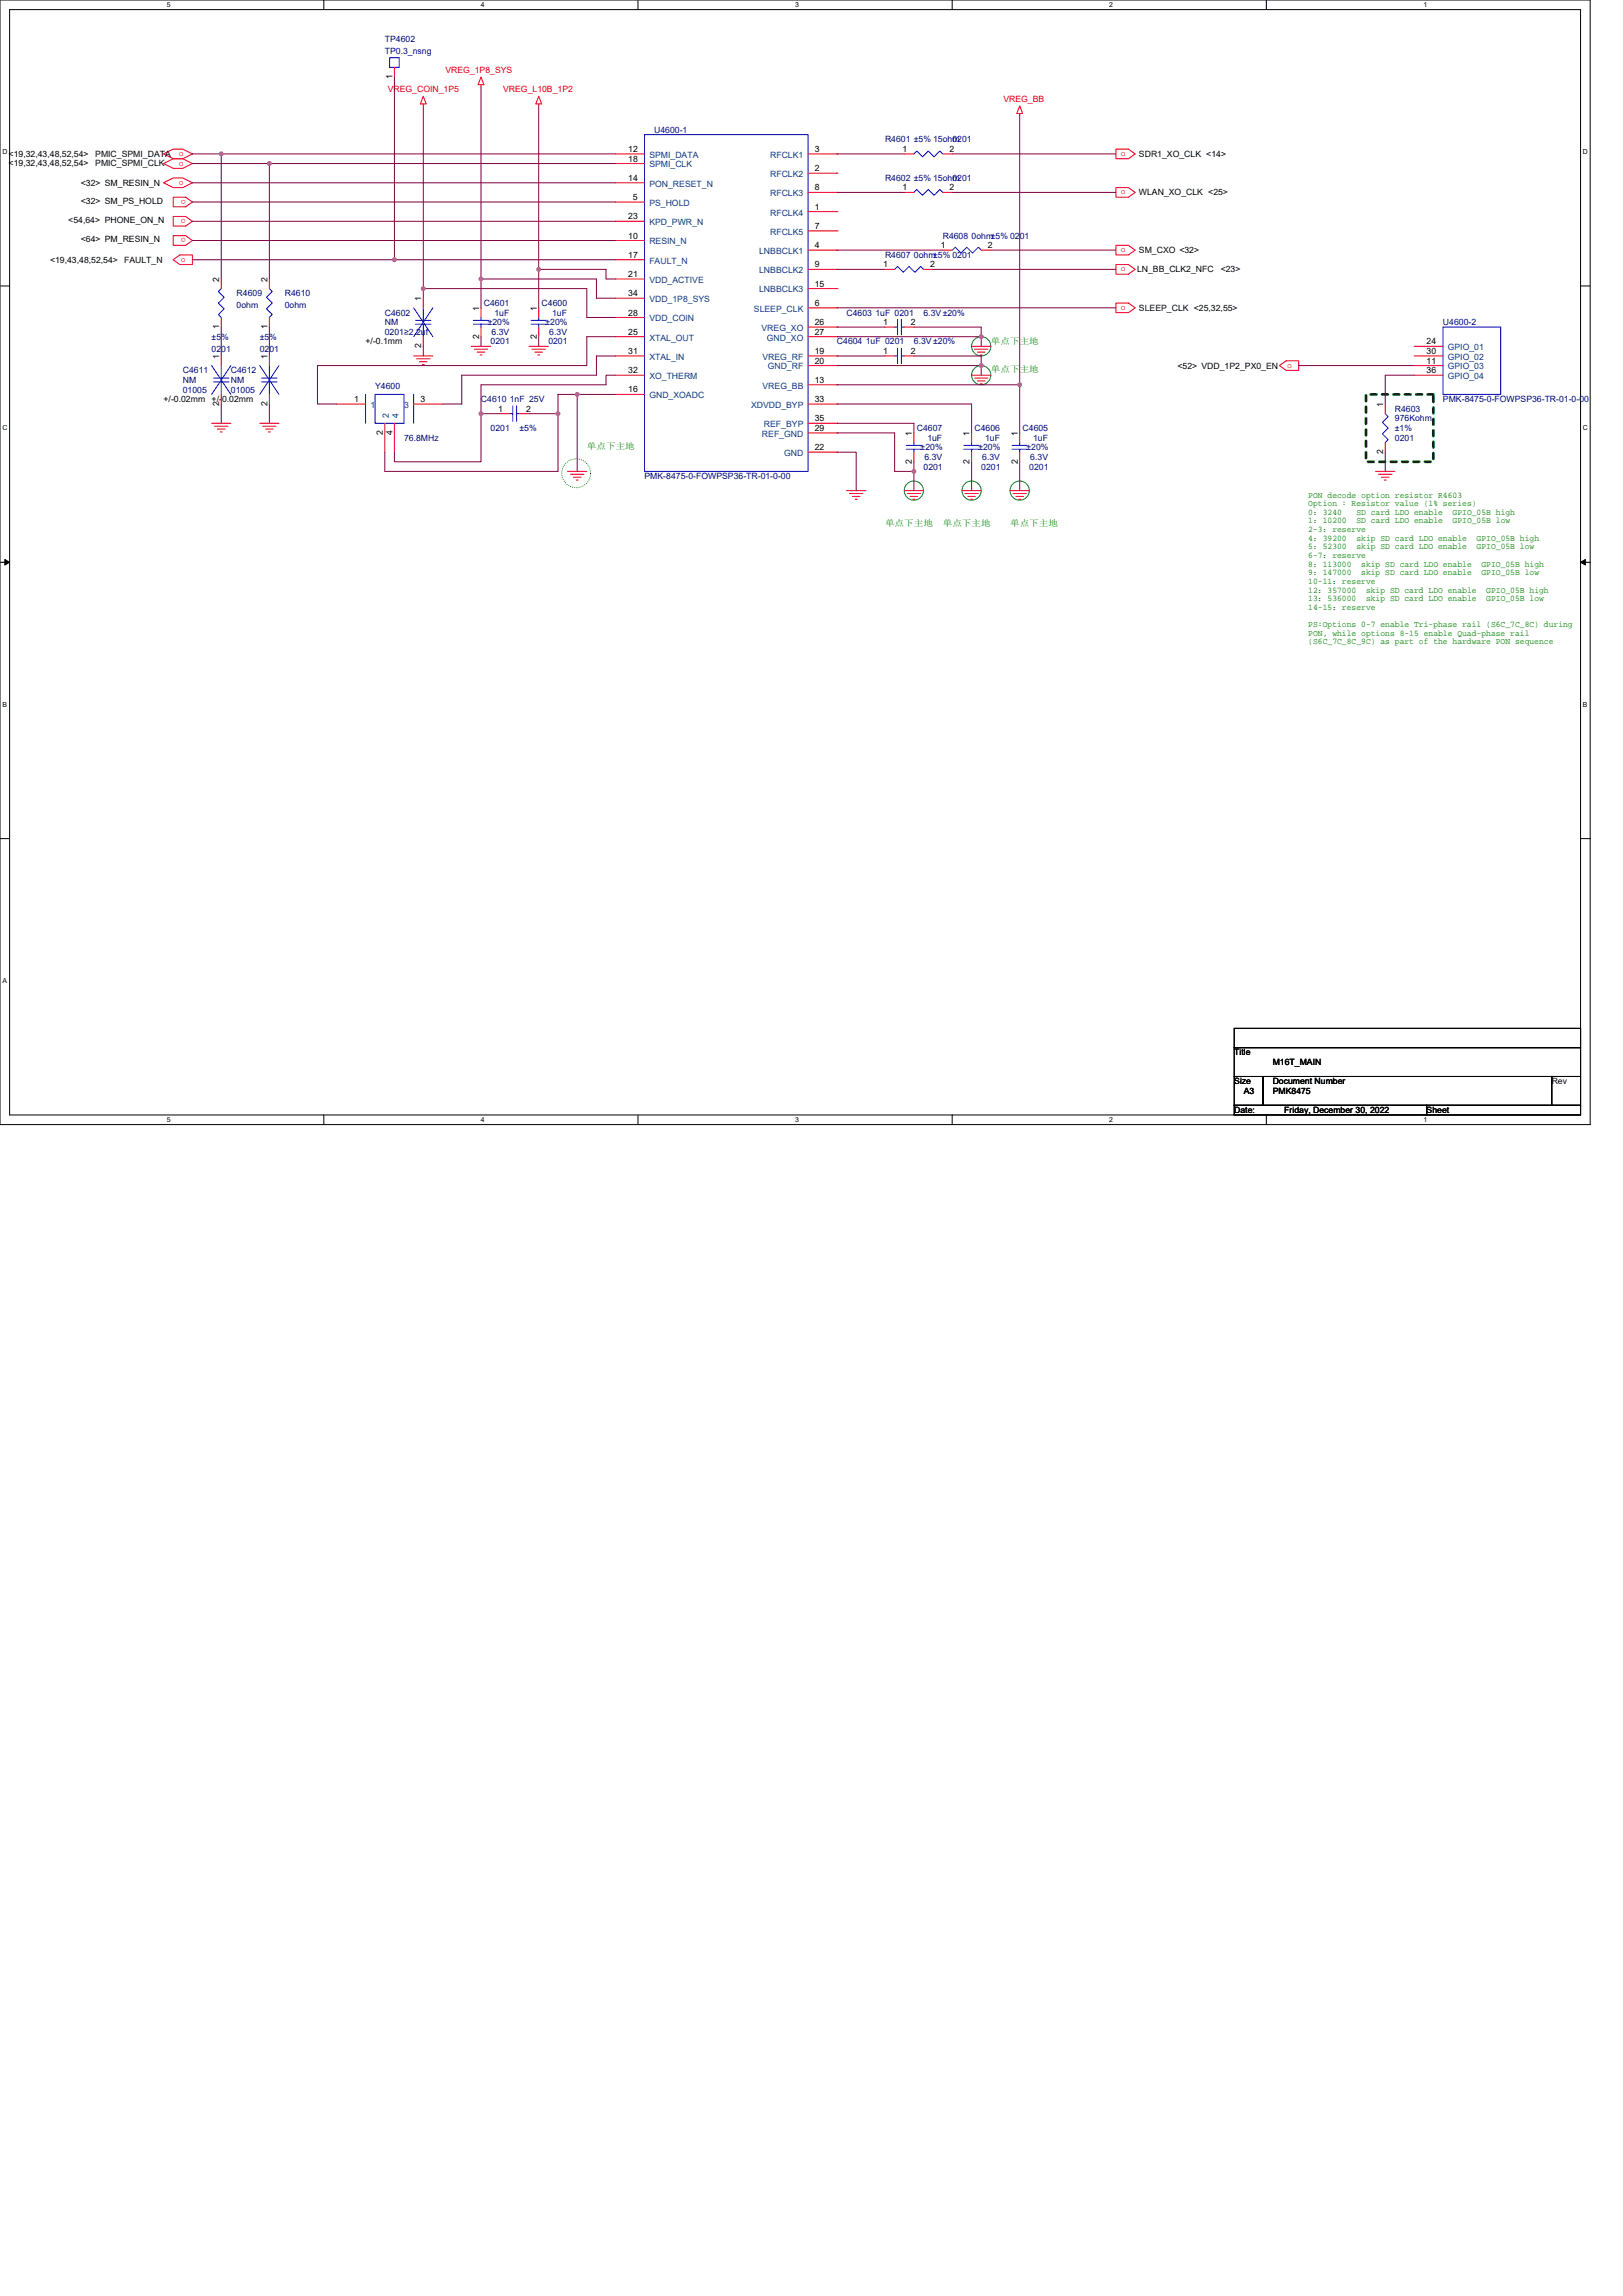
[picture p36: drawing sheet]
<svg xmlns="http://www.w3.org/2000/svg" width="210mm" height="297mm" viewBox="0 0 210 297" stroke-linecap="round" stroke-linejoin="round" font-family="sans-serif">
<defs><g id="words">
<g font-size="1.1" fill="#000080">
<text x="49.8" y="5.5">TP4602</text>
<text x="49.8" y="7">TP0.3_nsng</text>
<text x="84.6" y="17.2">U4600-1</text>
<text x="114.5" y="23.4">R4602 ±5% 15ohm</text>
<text x="114.5" y="18.4">R4601 ±5% 15ohm</text>
<text x="123.2" y="23.4">0201</text>
<text x="123.2" y="18.4">0201</text>
<text x="114.5" y="33.4">R4607 0ohm±5% 0201</text>
<text x="122" y="30.9">R4608 0ohm±5% 0201</text>
<text x="30.6" y="38.3">R4609</text>
<text x="30.6" y="39.8">0ohm</text>
<text x="36.8" y="38.3">R4610</text>
<text x="36.8" y="39.8">0ohm</text>
<text x="49.8" y="40.8">C4602</text>
<text x="62.6" y="39.6">C4601</text>
<text x="64" y="40.8">1uF</text>
<text x="70.1" y="39.6">C4600</text>
<text x="71.4" y="40.8">1uF</text>
<text x="109.5" y="40.8">C4603 1uF 0201</text>
<text x="119.5" y="40.8">6.3V±20%</text>
<text x="27.4" y="43.9">±5%</text>
<text x="27.4" y="45.6">0201</text>
<text x="33.6" y="43.9">±5%</text>
<text x="33.6" y="45.6">0201</text>
<text x="49.8" y="42.1">NM</text>
<text x="49.8" y="43.3">0201≥2.2uf</text>
<text x="63.1" y="42.1">±20%</text>
<text x="63.5" y="44.6">0201</text>
<text x="63.6" y="43.3">6.3V</text>
<text x="70.6" y="42.1">±20%</text>
<text x="70.9" y="44.6">0201</text>
<text x="71.1" y="43.3">6.3V</text>
<text x="108.3" y="44.6">C4604 1uF 0201</text>
<text x="118.2" y="44.6">6.3V±20%</text>
<text x="186.7" y="42.1">U4600-2</text>
<text x="23.6" y="48.3">C4611</text>
<text x="23.6" y="49.5">NM</text>
<text x="23.6" y="50.8">01005</text>
<text x="29.9" y="48.3">C4612</text>
<text x="29.9" y="49.5">NM</text>
<text x="29.9" y="50.8">01005</text>
<text x="48.5" y="50.3">Y4600</text>
<text x="62.2" y="52">C4610 1nF 25V</text>
<text x="180.5" y="53.3">R4603</text>
<text x="186.7" y="52">PMK-8475-0-FOWPSP36-TR-01-0-00</text>
<text x="52.3" y="57">76.8MHz</text>
<text x="63.5" y="55.8">0201</text>
<text x="67.2" y="55.8">±5%</text>
<text x="118.6" y="55.8">C4607</text>
<text x="119.1" y="58.3">±20%</text>
<text x="119.6" y="59.5">6.3V</text>
<text x="120" y="57">1uF</text>
<text x="126.1" y="55.8">C4606</text>
<text x="126.6" y="58.3">±20%</text>
<text x="127.1" y="59.5">6.3V</text>
<text x="127.4" y="57">1uF</text>
<text x="132.3" y="55.8">C4605</text>
<text x="132.8" y="58.3">±20%</text>
<text x="133.3" y="59.5">6.3V</text>
<text x="133.7" y="57">1uF</text>
<text x="180.5" y="54.5">976Kohm</text>
<text x="180.5" y="55.8">±1%</text>
<text x="180.5" y="57">0201</text>
<text x="83.4" y="62">PMK-8475-0-FOWPSP36-TR-01-0-00</text>
<text x="119.5" y="60.7">0201</text>
<text x="126.9" y="60.7">0201</text>
<text x="133.2" y="60.7">0201</text>
</g>
<g font-size="1.1" fill="#f00">
<text x="50.2" y="12">VREG_COIN_1P5</text>
<text x="57.6" y="9.5">VREG_1P8_SYS</text>
<text x="65.1" y="12">VREG_L10B_1P2</text>
<text x="129.8" y="13.2">VREG_BB</text>
<text x="23.2" y="20.2">o</text>
<text x="23.2" y="21.4">o</text>
<text x="23.2" y="23.9">o</text>
<text x="145" y="20.2">o</text>
<text x="24" y="25.8" transform="rotate(-180 24 25.8)">o</text>
<text x="24" y="28.3" transform="rotate(-180 24 28.3)">o</text>
<text x="145" y="25.2">o</text>
<text x="23.4" y="33.9">o</text>
<text x="24" y="30.8" transform="rotate(-180 24 30.8)">o</text>
<text x="145" y="32.6">o</text>
<text x="145" y="35.1">o</text>
<text x="145" y="40.1">o</text>
<text x="166.5" y="47.6">o</text>
</g>
<g font-size="1.1">
<text x="50.8" y="10.2" transform="rotate(-90 50.8 10.2)">1</text>
<text x="1.1" y="20.3">&lt;19,32,43,48,52,54&gt;</text>
<text x="1.1" y="21.5">&lt;19,32,43,48,52,54&gt;</text>
<text x="12.3" y="20.3">PMIC_SPMI_DATA</text>
<text x="12.3" y="21.5">PMIC_SPMI_CLK</text>
<text x="81.3" y="19.7">12</text>
<text x="81.3" y="20.9">18</text>
<text x="81.3" y="23.4">14</text>
<text x="105.4" y="19.7">3</text>
<text x="105.4" y="22.1">2</text>
<text x="116.7" y="19.7">1</text>
<text x="122.8" y="19.7">2</text>
<text x="147.4" y="20.3">SDR1_XO_CLK &lt;14&gt;</text>
<text x="8.8" y="28.9">&lt;54,64&gt; PHONE_ON_N</text>
<text x="10.5" y="24">&lt;32&gt; SM_RESIN_N</text>
<text x="10.5" y="26.4">&lt;32&gt; SM_PS_HOLD</text>
<text x="81.3" y="28.4">23</text>
<text x="81.9" y="25.9">5</text>
<text x="105.4" y="24.6">8</text>
<text x="105.4" y="27.1">1</text>
<text x="105.4" y="29.6">7</text>
<text x="116.7" y="24.6">1</text>
<text x="122.8" y="24.6">2</text>
<text x="147.4" y="25.3">WLAN_XO_CLK &lt;25&gt;</text>
<text x="6.5" y="34">&lt;19,43,48,52,54&gt;</text>
<text x="10.5" y="31.4">&lt;64&gt; PM_RESIN_N</text>
<text x="16.1" y="34">FAULT_N</text>
<text x="81.3" y="30.9">10</text>
<text x="81.3" y="33.4">17</text>
<text x="81.3" y="35.8">21</text>
<text x="105.4" y="32.1">4</text>
<text x="105.4" y="34.6">9</text>
<text x="114.3" y="34.6">1</text>
<text x="120.4" y="34.6">2</text>
<text x="121.7" y="32.1">1</text>
<text x="127.8" y="32.1">2</text>
<text x="147.1" y="35.2">LN_BB_CLK2_NFC</text>
<text x="147.4" y="32.7">SM_CXO &lt;32&gt;</text>
<text x="157.9" y="35.2">&lt;23&gt;</text>
<text x="28.4" y="36.5" transform="rotate(-90 28.4 36.5)">2</text>
<text x="34.6" y="36.5" transform="rotate(-90 34.6 36.5)">2</text>
<text x="54.5" y="39" transform="rotate(-90 54.5 39)">1</text>
<text x="62" y="40.2" transform="rotate(-90 62 40.2)">1</text>
<text x="69.4" y="40.2" transform="rotate(-90 69.4 40.2)">1</text>
<text x="81.3" y="38.3">34</text>
<text x="81.3" y="40.8">28</text>
<text x="105.4" y="37.1">15</text>
<text x="105.4" y="39.6">6</text>
<text x="147.4" y="40.2">SLEEP_CLK &lt;25,32,55&gt;</text>
<text x="28.4" y="46.4" transform="rotate(-90 28.4 46.4)">1</text>
<text x="28.4" y="42.6" transform="rotate(-90 28.4 42.6)">1</text>
<text x="34.6" y="46.4" transform="rotate(-90 34.6 46.4)">1</text>
<text x="34.6" y="42.6" transform="rotate(-90 34.6 42.6)">1</text>
<text x="47.3" y="44.6">+/-0.1mm</text>
<text x="54.5" y="45.1" transform="rotate(-90 54.5 45.1)">2</text>
<text x="62" y="43.8" transform="rotate(-90 62 43.8)">2</text>
<text x="69.4" y="43.8" transform="rotate(-90 69.4 43.8)">2</text>
<text x="81.3" y="43.3">25</text>
<text x="81.3" y="45.8">31</text>
<text x="105.4" y="42.1">26</text>
<text x="105.4" y="47">20</text>
<text x="105.4" y="43.3">27</text>
<text x="105.4" y="45.8">19</text>
<text x="114.3" y="42.1">1</text>
<text x="114.3" y="45.8">1</text>
<text x="117.9" y="42.1">2</text>
<text x="117.9" y="45.8">2</text>
<text x="152.3" y="47.7">&lt;52&gt; VDD_1P2_PX0_EN</text>
<text x="184.6" y="44.6">24</text>
<text x="184.6" y="45.8">30</text>
<text x="184.6" y="47">11</text>
<text x="21.2" y="52">+/-0.02mm</text>
<text x="27.4" y="52">+/-0.02mm</text>
<text x="28.4" y="52.5" transform="rotate(-90 28.4 52.5)">2</text>
<text x="34.6" y="52.5" transform="rotate(-90 34.6 52.5)">2</text>
<text x="45.8" y="52">1</text>
<text x="54.4" y="52">3</text>
<text x="64.5" y="53.3">1</text>
<text x="68.1" y="53.3">2</text>
<text x="81.3" y="48.3">32</text>
<text x="81.3" y="50.8">16</text>
<text x="105.4" y="49.5">13</text>
<text x="105.4" y="52">33</text>
<text x="179" y="52.6" transform="rotate(-90 179 52.6)">1</text>
<text x="184.6" y="48.3">36</text>
<text x="49.5" y="56.3" transform="rotate(-90 49.5 56.3)">2</text>
<text x="50.8" y="56.3" transform="rotate(-90 50.8 56.3)">4</text>
<text x="105.4" y="54.5">35</text>
<text x="105.4" y="55.8">29</text>
<text x="105.4" y="58.2">22</text>
<text x="118" y="60" transform="rotate(-90 118 60)">2</text>
<text x="118" y="56.4" transform="rotate(-90 118 56.4)">1</text>
<text x="125.5" y="60" transform="rotate(-90 125.5 60)">2</text>
<text x="125.5" y="56.4" transform="rotate(-90 125.5 56.4)">1</text>
<text x="131.7" y="60" transform="rotate(-90 131.7 60)">2</text>
<text x="131.7" y="56.4" transform="rotate(-90 131.7 56.4)">1</text>
<text x="179" y="58.7" transform="rotate(-90 179 58.7)">2</text>
<text x="159.7" y="136.5">Title</text>
<text x="164.7" y="137.8">M16T_MAIN</text>
<text x="159.7" y="140.3">Size</text>
<text x="160.9" y="141.5">A3</text>
<text x="164.7" y="140.3">Document Number</text>
<text x="164.7" y="141.5">PMK8475</text>
<text x="200.8" y="140.3">Rev</text>
<text x="159.7" y="144">Date:</text>
<text x="166.2" y="144">Friday, December 30, 2022</text>
<text x="184.6" y="144">Sheet</text>
</g>
<g font-size="1.1" fill="#004080">
<text x="84" y="20.4">SPMI_DATA</text>
<text x="84" y="21.7">SPMI_CLK</text>
<text x="99.6" y="20.4">RFCLK1</text>
<text x="99.6" y="22.9">RFCLK2</text>
<text x="84" y="24.1">PON_RESET_N</text>
<text x="84" y="26.6">PS_HOLD</text>
<text x="84" y="29.1">KPD_PWR_N</text>
<text x="99.6" y="25.4">RFCLK3</text>
<text x="99.6" y="27.9">RFCLK4</text>
<text x="84" y="31.6">RESIN_N</text>
<text x="84" y="34.1">FAULT_N</text>
<text x="98.2" y="32.9">LNBBCLK1</text>
<text x="98.2" y="35.4">LNBBCLK2</text>
<text x="99.6" y="30.4">RFCLK5</text>
<text x="84" y="36.6">VDD_ACTIVE</text>
<text x="84" y="39.1">VDD_1P8_SYS</text>
<text x="84" y="41.6">VDD_COIN</text>
<text x="97.5" y="40.3">SLEEP_CLK</text>
<text x="98.2" y="37.8">LNBBCLK3</text>
<text x="84" y="44.1">XTAL_OUT</text>
<text x="84" y="46.6">XTAL_IN</text>
<text x="98.5" y="42.8">VREG_XO</text>
<text x="98.6" y="46.6">VREG_RF</text>
<text x="99.2" y="44.1">GND_XO</text>
<text x="99.3" y="47.8">GND_RF</text>
<text x="187.3" y="45.3">GPIO_01</text>
<text x="187.3" y="46.6">GPIO_02</text>
<text x="187.3" y="47.8">GPIO_03</text>
<text x="47.9" y="52.8">1</text>
<text x="52.3" y="52.8">3</text>
<text x="84" y="49">XO_THERM</text>
<text x="84" y="51.5">GND_XOADC</text>
<text x="97.2" y="52.8">XDVDD_BYP</text>
<text x="98.7" y="50.3">VREG_BB</text>
<text x="187.3" y="49">GPIO_04</text>
<text x="50.3" y="54.1" transform="rotate(-90 50.3 54.1)">2</text>
<text x="51.5" y="54.1" transform="rotate(-90 51.5 54.1)">4</text>
<text x="98.6" y="56.5">REF_GND</text>
<text x="98.8" y="55.3">REF_BYP</text>
<text x="101.4" y="59">GND</text>
</g>
<g font-size="1.1" fill="#008000">
<text x="128.2" y="44.5">单点下主地</text>
<text x="128.2" y="48.2">单点下主地</text>
<text x="75.9" y="58.1">单点下主地</text>
<text x="169.3" y="64.4">PON decode option resistor R4603</text>
<text x="169.3" y="65.5">Option : Resistor value (1% series)</text>
<text x="114.5" y="68.1">单点下主地</text>
<text x="122" y="68.1">单点下主地</text>
<text x="130.7" y="68.1">单点下主地</text>
<text x="169.3" y="70">4：39200</text>
<text x="169.3" y="66.6">0：3240</text>
<text x="169.3" y="67.7">1：10200</text>
<text x="169.3" y="68.8">2-3：reserve</text>
<text x="169.3" y="71.1">5：52300</text>
<text x="175.5" y="66.6">SD card LDO enable</text>
<text x="175.5" y="67.7">SD card LDO enable</text>
<text x="175.5" y="70">skip SD card LDO enable</text>
<text x="175.5" y="71.1">skip SD card LDO enable</text>
<text x="187.9" y="66.6">GPIO_05B high</text>
<text x="187.9" y="67.7">GPIO_05B low</text>
<text x="191" y="70">GPIO_05B high</text>
<text x="191" y="71.1">GPIO_05B low</text>
<text x="169.3" y="73.3">8：113000</text>
<text x="169.3" y="76.7">12：357000</text>
<text x="169.3" y="72.2">6-7：reserve</text>
<text x="169.3" y="74.4">9：147000</text>
<text x="169.3" y="75.5">10-11：reserve</text>
<text x="169.3" y="77.8">13：536000</text>
<text x="176.1" y="73.3">skip SD card LDO enable</text>
<text x="176.1" y="74.4">skip SD card LDO enable</text>
<text x="176.7" y="76.7">skip SD card LDO enable</text>
<text x="176.7" y="77.8">skip SD card LDO enable</text>
<text x="191.7" y="73.3">GPIO_05B high</text>
<text x="191.7" y="74.4">GPIO_05B low</text>
<text x="192.3" y="76.7">GPIO_05B high</text>
<text x="192.3" y="77.8">GPIO_05B low</text>
<text x="169.3" y="81.1">PS:Options 0-7 enable Tri-phase rail (S6C_7C_8C) during</text>
<text x="169.3" y="82.2">PON, while options 8-15 enable Quad-phase rail</text>
<text x="169.3" y="83.4">(S6C_7C_8C_9C) as part of the hardware PON sequence</text>
<text x="169.3" y="78.9">14-15：reserve</text>
</g>
<g font-size=".9">
<text x="21.6" y=".9">5</text>
<text x="62.2" y=".9">4</text>
<text x="102.9" y=".9">3</text>
<text x="143.5" y=".9">2</text>
<text x="184.2" y=".9">1</text>
<text x=".3" y="19.9">D</text>
<text x="204.8" y="19.9">D</text>
<text x=".3" y="55.7">C</text>
<text x="204.8" y="55.7">C</text>
<text x=".3" y="91.4">B</text>
<text x="204.8" y="91.4">B</text>
<text x=".3" y="127.2">A</text>
<text x="21.6" y="145.2">5</text>
<text x="62.2" y="145.2">4</text>
<text x="102.9" y="145.2">3</text>
<text x="143.5" y="145.2">2</text>
<text x="184.2" y="145.2">1</text>
</g>
</g></defs>
<path d="M0 0h205.7v145.5h-205.7zM1.2 1.2h203.3v143h-203.3z" fill="none" stroke="#000" stroke-width=".13"/>
<g fill="#fff">
<path d="M21.6 .1h.5v1h-.5z"/>
<path d="M21.6 144.4h.5v1h-.5z"/>
</g>
<path d="M41.9 0v1.2M41.9 144.2v1.3" fill="none" stroke="#000" stroke-width=".13"/>
<g fill="#fff">
<path d="M62.2 .1h.5v1h-.5z"/>
<path d="M62.2 144.4h.5v1h-.5z"/>
</g>
<path d="M82.5 0v1.2M82.5 144.2v1.3" fill="none" stroke="#000" stroke-width=".13"/>
<g fill="#fff">
<path d="M102.9 .1h.5v1h-.5z"/>
<path d="M102.9 144.4h.5v1h-.5z"/>
</g>
<path d="M123.2 0v1.2M123.2 144.2v1.3" fill="none" stroke="#000" stroke-width=".13"/>
<g fill="#fff">
<path d="M143.5 .1h.5v1h-.5z"/>
<path d="M143.5 144.4h.5v1h-.5z"/>
</g>
<path d="M163.8 0v1.2M163.8 144.2v1.3" fill="none" stroke="#000" stroke-width=".13"/>
<g fill="#fff">
<path d="M184.2 .1h.5v1h-.5z"/>
<path d="M184.2 144.4h.5v1h-.5z"/>
<path d="M.3 19.1h.7v1h-.7z"/>
<path d="M204.8 19.1h.6v1h-.6z"/>
<path d="M.3 54.9h.7v1h-.7z"/>
<path d="M204.8 54.9h.6v1h-.6z"/>
</g>
<path d="M0 37h1.2M204.5 37h1.2" fill="none" stroke="#000" stroke-width=".13"/>
<g fill="#fff">
<path d="M.3 90.6h.6v1h-.6z"/>
<path d="M204.8 90.6h.6v1h-.6z"/>
</g>
<path d="M0 72.7h1.2M204.5 72.7h1.2" fill="none" stroke="#000" stroke-width=".13"/>
<path d="M.6 72.4l.6 .3-.6 .4zM204.5 72.7l.6-.3v.7z" fill="#000" stroke="#000" stroke-width=".13"/>
<path d="M.3 126.4h.6v1h-.6z" fill="#fff"/>
<path d="M0 108.5h1.2M204.5 108.5h1.2M159.7 133h44.8v2.5h-44.8zM159.7 135.5h44.8v3.8h-44.8zM159.7 139.3h3.7v3.7h-3.7zM163.4 139.3h37.4v3.7h-37.4zM200.8 139.3h3.7v3.7h-3.7zM159.7 143h24.9v1.2h-24.9zM184.6 143h19.9v1.2h-19.9z" fill="none" stroke="#000" stroke-width=".13"/>
<g fill="none" stroke="#008000" stroke-width=".13">
<circle cx="126.9" cy="48.5" r="1.24"/>
<circle cx="126.9" cy="44.8" r="1.24"/>
<circle cx="74.5" cy="61.2" r="1.86"/>
<circle cx="118.2" cy="63.5" r="1.24"/>
<circle cx="125.7" cy="63.5" r="1.24"/>
<circle cx="131.9" cy="63.5" r="1.24"/>
</g>
<path d="M176.7 51h8.7v8.7h-8.7z" fill="none" stroke="#008000" stroke-width=".37" stroke-dasharray=".7 .7"/>
<g fill="none" stroke="#f00" stroke-width=".13">
<path d="M21.2 19.9l1.2-.6h1.2l1.3 .6-1.3 .6h-1.2zM51 8.7v1.3M54.8 13.4v.3M54.8 12.4l.3 1h-.7zM62.2 11v.2M62.2 10l.4 1h-.7zM69.7 13.4v.3M69.7 12.4l.4 1h-.8zM79.7 19.9h3.7M104.5 19.9h3.8M108.3 19.9h.1M117 19.9h1.2"/>
<path d="M122 19.9h1.2M131.9 14.7v.2M131.9 13.7l.4 1h-.7zM144.4 19.3h1.6l.9 .6-.9 .6h-1.6zM21.2 21.2l1.2-.7h1.2l1.3 .7-1.3 .6h-1.2zM21.2 23.6l1.2-.6h1.2l1.3 .6-1.3 .7h-1.2zM22.4 25.5h1.6l.9 .6-.9 .7h-1.6zM22.4 28h1.6l.9 .6-.9 .6h-1.6zM22.4 30.5h1.6l.9 .6-.9 .6h-1.6zM22.4 33.6l.9-.6h1.6v1.2h-1.6zM28.6 36.1v1.2M34.8 36.1v1.2"/>
<path d="M54.8 38.6v1.2M62.2 39.8v1.3M69.7 39.8v1.3M79.7 21.2h3.7M79.7 23.6h3.7M79.7 26.1h3.7M79.7 28.6h3.7M79.7 31.1h3.7M79.7 33.6h3.7M79.7 36.1h3.7M79.7 38.6h3.7M104.5 22.4h3.8"/>
<path d="M104.5 24.9h3.8M104.5 27.4h3.8M104.5 29.9h3.8M104.5 32.4h3.8M104.5 34.8h3.8M104.5 37.3h3.8M104.5 39.8h3.8M108.3 22.4h.1M108.3 24.9h.1M108.3 27.4h.1M108.3 29.9h.1M108.3 32.4h.1"/>
<path d="M108.3 34.8h.1M108.3 37.3h.1M108.3 39.8h.1M114.5 34.8h1.2M117 24.9h1.2M119.5 34.8h1.2M122 24.9h1.2M122 32.4h1.2M126.9 32.4h1.3M144.4 24.3h1.6l.9 .6-.9 .6h-1.6zM144.4 31.7h1.6l.9 .7-.9 .6h-1.6zM144.4 39.2h1.6l.9 .6-.9 .6h-1.6z"/>
<path d="M144.4 34.2h1.6l.9 .6-.9 .7h-1.6zM27.4 54.8h2.5M27.8 55.1h1.7M28.1 55.5h1M28.5 55.9h.3M28.6 46.1v1.2M28.6 51v1.3M28.6 41.1v1.2M33.6 54.8h2.5M34 55.1h1.7M34.4 55.5h.9M34.7 55.9h.3"/>
<path d="M34.8 46.1v1.2M34.8 51v1.3M34.8 41.1v1.2M43.6 52.3h3.7M49.8 54.8v3.7M51 54.8v3.7M53.5 46.1h2.5M53.5 52.3h3.8M53.9 46.4h1.7M54.3 46.8h1M54.6 47.2h.3M54.8 43.6v1.2"/>
<path d="M61 44.8h2.5M61.4 45.2h1.7M61.7 45.6h1M62.1 45.9h.3M62.2 42.3v1.3M64.7 53.5h1.3M67.2 53.5h1.3M68.5 44.8h2.4M68.8 45.2h1.8M69.2 45.6h1M69.6 45.9h.2M69.7 42.3v1.3"/>
<path d="M79.7 41.1h3.7M79.7 43.6h3.7M79.7 46.1h3.7M79.7 48.5h3.7M79.7 51h3.7M104.5 42.3h3.8M104.5 43.6h3.8M104.5 46.1h3.8M104.5 47.3h3.8M104.5 49.8h3.8M104.5 52.3h3.8M104.5 54.8h3.8"/>
<path d="M104.5 56h3.8M104.5 58.5h3.8M108.3 42.3h.1M108.3 43.6h.1M108.3 46.1h.1M108.3 47.3h.1M108.3 49.8h.1M108.3 52.3h.1M108.3 54.8h.1M108.3 56h.1M108.3 58.5h.1M114.5 42.3h1.2"/>
<path d="M114.5 46.1h1.2M117 42.3h1.2M117 46.1h1.2M118.2 56v1.3M118.2 58.5v1.2M125.7 48.5h2.5M125.7 44.8h2.5M125.7 56v1.3M125.7 58.5v1.2M126.1 48.9h1.7M126.1 45.2h1.7M126.5 49.3h.9"/>
<path d="M126.5 45.6h.9M126.8 49.7h.3M126.8 45.9h.3M131.9 56v1.3M131.9 58.5v1.2M165.5 47.3l.9-.6h1.6v1.2h-1.6zM179.2 52.3v1.2M179.2 57.3v1.2M183 44.8h3.7M183 46.1h3.7M183 47.3h3.7M183 48.5h3.7"/>
<path d="M73.4 61h2.5M73.8 61.4h1.7M74.2 61.7h1M74.5 62.1h.3M109.5 63.5h2.5M109.9 63.8h1.7M110.3 64.2h1M110.6 64.6h.3M117 63.5h2.5M117.4 63.8h1.7M117.7 64.2h1M118.1 64.6h.3"/>
<path d="M124.5 63.5h2.4M124.8 63.8h1.8M125.2 64.2h1M125.6 64.6h.2M130.7 63.5h2.5M131.1 63.8h1.7M131.4 64.2h1M131.8 64.6h.3M178 61h2.5M178.4 61.4h1.7M178.7 61.7h1M179.1 62.1h.2"/>
</g>
<g fill="none" stroke="#00f" stroke-width=".13">
<path d="M50.4 7.5h1.3v1.2h-1.3zM83.4 17.4h21.1v43.6h-21.1zM118.2 19.9l.4-.4 .8 .8 .7-.8 .8 .8 .7-.8 .4 .4M28.6 37.3l-.3 .4 .7 .8-.7 .7 .7 .8-.7 .7 .3 .4M34.8 37.3l.4 .4-.7 .8 .7 .7-.7 .8 .7 .7-.4 .4M53.5 39.8l2.5 3.8M54.8 39.8v1.6M56 39.8l-2.5 3.8M115.7 34.8l.4-.3 .8 .7 .7-.7 .8 .7 .7-.7 .4 .3M118.2 24.9l.4-.4 .8 .8 .7-.8 .8 .8 .7-.8 .4 .4M123.2 32.4l.4-.4 .7 .7 .8-.7 .7 .7 .8-.7 .3 .4M27.4 47.3l2.5 3.7"/>
<path d="M27.6 48.9h2M27.6 49.4h2M28.6 47.3v1.6M28.6 49.4v1.6M29.9 47.3l-2.5 3.7M33.6 47.3l2.5 3.7M33.9 48.9h1.9M33.9 49.4h1.9M34.8 47.3v1.6M34.8 49.4v1.6M36.1 47.3l-2.5 3.7M47.3 51v3.8"/>
<path d="M48.5 51h3.8v3.8h-3.8zM53.5 51v3.8M53.8 41.4h2M53.8 41.9h2M54.8 41.9v1.7M61.2 41.4h2M61.2 41.9h2M62.2 41.1v.3M62.2 41.9v.4M66 53.5h.3M66.3 52.5v2M66.8 52.5v2"/>
<path d="M66.8 53.5h.4M68.7 41.4h2M68.7 41.9h2M69.7 41.1v.3M69.7 41.9v.4M115.7 42.3h.4M115.7 46.1h.4M116.1 41.3v2M116.1 45.1v1.9M116.6 41.3v2M116.6 42.3h.4M116.6 45.1v1.9"/>
<path d="M116.6 46.1h.4M117.2 57.6h2M117.2 58.1h2M118.2 57.3v.3M118.2 58.1v.4M124.7 57.6h2M124.7 58.1h2M125.7 57.3v.3M125.7 58.1v.4M130.9 57.6h2M130.9 58.1h2M131.9 57.3v.3"/>
<path d="M131.9 58.1v.4M179.2 53.5l.4 .4-.8 .7 .8 .8-.8 .7 .8 .8-.4 .4M186.7 42.3h7.5v8.7h-7.5z"/>
</g>
<path d="M24.9 19.9h3.7M54.8 13.7v23.6h21.1v3.8h3.8M62.2 11.2v24.9M69.7 13.7v21.1h8.7v1.3h1.3M24.9 21.2h9.9M24.9 23.6h54.8M24.9 26.1h54.8M24.9 33.6h26.1M24.9 28.6h54.8M24.9 31.1h54.8M69.7 34.8v5M77.2 36.1v2.5h2.5" fill="none" stroke="#800040" stroke-width=".13"/>
<circle cx="69.7" cy="34.8" r=".24" fill="#f0f"/>
<circle cx="69.7" cy="34.8" r=".24" fill="none" stroke="#f0f" stroke-width=".13"/>
<path d="M62.2 36.1v3.7" fill="none" stroke="#800040" stroke-width=".13"/>
<circle cx="62.2" cy="36.1" r=".24" fill="#f0f"/>
<circle cx="62.2" cy="36.1" r=".24" fill="none" stroke="#f0f" stroke-width=".13"/>
<g fill="none" stroke="#800040" stroke-width=".13">
<path d="M51 10v23.6h28.7M108.3 19.9h8.7M131.9 14.9v34.9h-23.6M62.2 36.1h15M108.3 24.9h8.7M108.3 32.4h13.7M108.3 34.8h6.2M108.3 39.8h36.1M62.2 43.6v1.2M69.7 43.6v1.2M74.7 51h-2.5v2.5M74.7 51v10"/>
<path d="M74.7 51h5M79.7 43.6h-3.8v3.7h-34.8M79.7 46.1h-2.5v2.4h-17.5v3.8M108.3 43.6h18.6M108.3 42.3h6.2M108.3 52.3h17.4v3.7M108.3 54.8h9.9v1.2M108.3 56h7.4v5h2.5M108.3 58.5h2.5v5M118.2 59.7v1.3M125.7 59.7v3.8M131.9 49.8v6.2"/>
<path d="M131.9 59.7v3.8M183 48.5h-3.8v3.8M118.2 61v2.5"/>
</g>
<g fill="#f0f" stroke="#f0f" stroke-width=".13">
<circle cx="74.7" cy="51" r=".24"/>
<circle cx="126.9" cy="43.6" r=".24"/>
<circle cx="131.9" cy="49.8" r=".24"/>
<circle cx="118.2" cy="61" r=".24"/>
</g>
<circle cx="51" cy="33.6" r=".24" fill="#f0f"/>
<circle cx="51" cy="33.6" r=".24" fill="none" stroke="#f0f" stroke-width=".13"/>
<path d="M123.2 19.9h21.2M54.8 37.3v1.3M123.2 24.9h21.2M54.8 44.8v1.3M68.5 53.5h3.7M79.7 48.5h-1.3v1.3h-16.2v3.7h2.5M179.2 58.5v2.5" fill="none" stroke="#800040" stroke-width=".13"/>
<circle cx="54.8" cy="37.3" r=".24" fill="#f0f"/>
<circle cx="54.8" cy="37.3" r=".24" fill="none" stroke="#f0f" stroke-width=".13"/>
<path d="M79.7 19.9h-51.1v16.2M120.7 34.8h23.7M128.2 32.4h16.2M28.6 52.3v2.5M34.8 52.3v2.5M108.3 46.1h6.2M108.3 47.3h18.6M118.2 46.1h8.7v1.2M118.2 42.3h8.7v2.5M126.9 47.3v1.2M168 47.3h15" fill="none" stroke="#800040" stroke-width=".13"/>
<circle cx="126.9" cy="47.3" r=".24" fill="#f0f" stroke="#f0f" stroke-width=".13"/>
<circle cx="28.6" cy="19.9" r=".24" fill="#f0f"/>
<circle cx="28.6" cy="19.9" r=".24" fill="none" stroke="#f0f" stroke-width=".13"/>
<path d="M79.7 21.2h-44.9v14.9" fill="none" stroke="#800040" stroke-width=".13"/>
<circle cx="34.8" cy="21.2" r=".24" fill="#f0f"/>
<circle cx="34.8" cy="21.2" r=".24" fill="none" stroke="#f0f" stroke-width=".13"/>
<path d="M28.6 42.3v3.8M34.8 42.3v3.8M41.1 47.3v5h2.5M57.3 52.3h2.4M62.2 53.5v6.2h-11.2v-1.2M72.2 53.5v7.5h-22.4v-2.5" fill="none" stroke="#800040" stroke-width=".13"/>
<g fill="#f0f" stroke="#f0f" stroke-width=".13">
<circle cx="62.2" cy="53.5" r=".24"/>
<circle cx="72.2" cy="53.5" r=".24"/>
</g>
<circle cx="69.7" cy="34.8" r=".24" fill="#f0f"/>
<circle cx="69.7" cy="34.8" r=".24" fill="none" stroke="#f0f" stroke-width=".13"/>
<circle cx="62.2" cy="36.1" r=".24" fill="#f0f"/>
<circle cx="62.2" cy="36.1" r=".24" fill="none" stroke="#f0f" stroke-width=".13"/>
<g fill="#f0f" stroke="#f0f" stroke-width=".13">
<circle cx="74.7" cy="51" r=".24"/>
<circle cx="126.9" cy="43.6" r=".24"/>
<circle cx="131.9" cy="49.8" r=".24"/>
<circle cx="118.2" cy="61" r=".24"/>
</g>
<circle cx="51" cy="33.6" r=".24" fill="#f0f"/>
<circle cx="51" cy="33.6" r=".24" fill="none" stroke="#f0f" stroke-width=".13"/>
<circle cx="54.8" cy="37.3" r=".24" fill="#f0f"/>
<circle cx="54.8" cy="37.3" r=".24" fill="none" stroke="#f0f" stroke-width=".13"/>
<circle cx="126.9" cy="47.3" r=".24" fill="#f0f" stroke="#f0f" stroke-width=".13"/>
<circle cx="28.6" cy="19.9" r=".24" fill="#f0f"/>
<circle cx="28.6" cy="19.9" r=".24" fill="none" stroke="#f0f" stroke-width=".13"/>
<circle cx="34.8" cy="21.2" r=".24" fill="#f0f"/>
<circle cx="34.8" cy="21.2" r=".24" fill="none" stroke="#f0f" stroke-width=".13"/>
<g fill="#f0f" stroke="#f0f" stroke-width=".13">
<circle cx="62.2" cy="53.5" r=".24"/>
<circle cx="72.2" cy="53.5" r=".24"/>
</g>
<use href="#words"/>
</svg>
